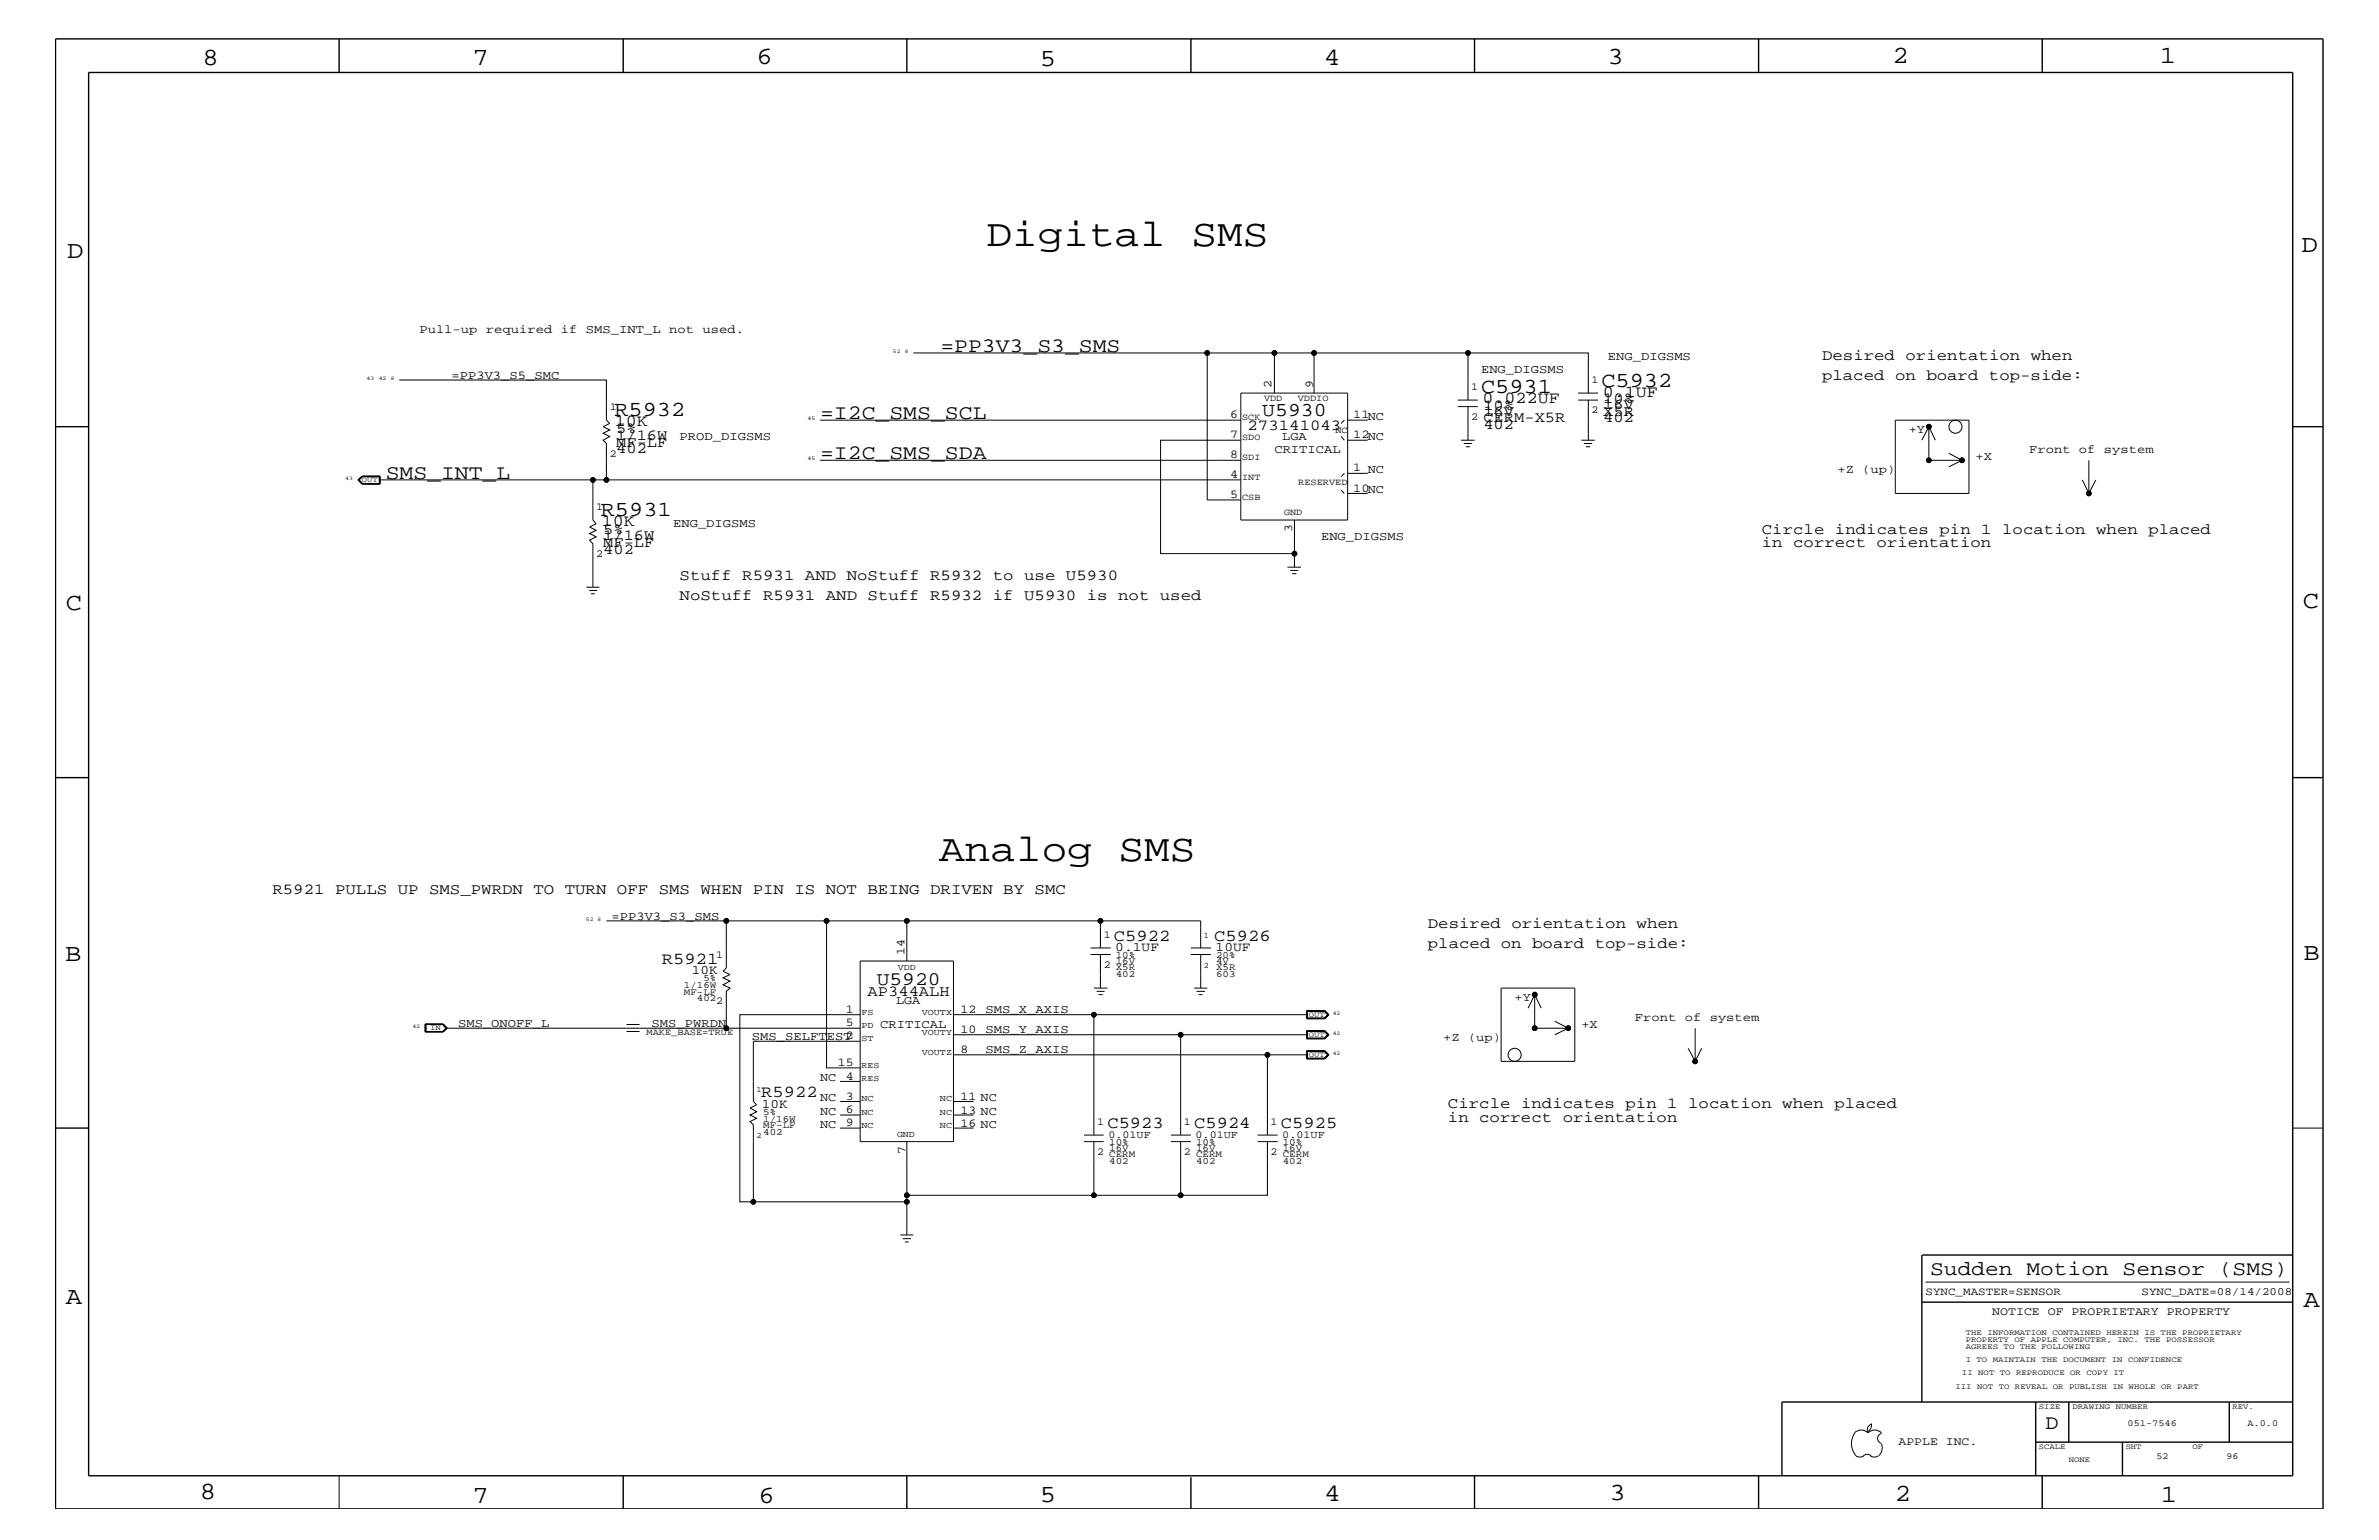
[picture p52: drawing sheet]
<svg xmlns="http://www.w3.org/2000/svg" width="432mm" height="279mm" viewBox="0 0 432 279" stroke-linecap="round" stroke-linejoin="round" font-family="sans-serif">
<defs><g id="words">
<g font-size="7">
<text x="179.1" y="44.6">Digital SMS</text>
<text x="170.5" y="156.2">Analog SMS</text>
</g>
<g font-size="4.5">
<text x="36.7" y="11.7">8</text>
<text x="85.8" y="11.7">7</text>
<text x="137.3" y="11.5">6</text>
<text x="240.3" y="11.7">4</text>
<text x="291.8" y="11.5">3</text>
<text x="343.5" y="11.5">2</text>
<text x="392" y="11.5">1</text>
<text x="188.7" y="12.1">5</text>
<text x="12.2" y="46.8">D</text>
<text x="417.7" y="45.7">D</text>
<text x="11.9" y="110.6">C</text>
<text x="418" y="110.3">C</text>
<text x="11.9" y="174.3">B</text>
<text x="418.1" y="174.2">B</text>
<text x="11.9" y="236.7">A</text>
<text x="418.1" y="237.1">A</text>
<text x="36.2" y="271.9">8</text>
<text x="85.8" y="272.7">7</text>
<text x="137.7" y="272.7">6</text>
<text x="188.7" y="272.5">5</text>
<text x="240.4" y="272.3">4</text>
<text x="292.1" y="272.2">3</text>
<text x="343.9" y="272.3">2</text>
<text x="392.2" y="272.6">1</text>
</g>
<g font-size="3.9">
<text x="268.8" y="71.3">C5931</text>
<text x="290.7" y="70.1">C5932</text>
<text x="111.5" y="75.5">R5932</text>
<text x="109.1" y="93.7">R5931</text>
</g>
<g font-size="3.7">
<text x="170.7" y="63.9">=PP3V3_S3_SMS</text>
<text x="148.8" y="76">=I2C_SMS_SCL</text>
<text x="148.8" y="83.3">=I2C_SMS_SDA</text>
<text x="70" y="86.9">SMS_INT_L</text>
<text x="350.4" y="231.3">Sudden Motion Sensor (SMS)</text>
<text x="371.3" y="259.3">D</text>
</g>
<text font-size="3.6" x="229.1" y="75.6">U5930</text>
<text font-size="3.5" x="159.1" y="178.7">U5920</text>
<g font-size="3">
<text x="290.9" y="72">0.1UF</text>
<text x="111.6" y="77.3">10K</text>
<text x="269.1" y="73.2">0.022UF</text>
<text x="109.2" y="95.4">10K</text>
<text x="202.2" y="170.7">C5922</text>
<text x="220.4" y="170.7">C5926</text>
<text x="120.1" y="174.9">R5921</text>
<text x="138.2" y="199.1">R5922</text>
<text x="201" y="204.7">C5923</text>
<text x="216.7" y="204.7">C5924</text>
<text x="232.5" y="204.7">C5925</text>
</g>
<g font-size="2.8">
<text x="330.7" y="65.3">Desired orientation when</text>
<text x="330.7" y="68.9">placed on board top-side:</text>
<text x="269.2" y="74.4">10%</text>
<text x="269.2" y="76.7">CERM-X5R</text>
<text x="269.2" y="77.9">402</text>
<text x="269.2" y="75.5">16V</text>
<text x="291" y="75.5">X5R</text>
<text x="291" y="74.3">16V</text>
<text x="291" y="73.2">10%</text>
<text x="291" y="76.7">402</text>
<text x="111.8" y="78.6">5%</text>
<text x="111.8" y="79.9">1/16W</text>
<text x="111.8" y="81.1">MF-LF</text>
<text x="111.8" y="82.2">402</text>
<text x="226.4" y="78">273141043</text>
<text x="109.5" y="99.3">MF-LF</text>
<text x="109.5" y="100.4">402</text>
<text x="109.5" y="96.8">5%</text>
<text x="109.5" y="98">1/16W</text>
<text x="319.8" y="96.8">Circle indicates pin 1 location when placed</text>
<text x="319.8" y="99.3">in correct orientation</text>
<text x="123.4" y="105.3">Stuff R5931 AND NoStuff R5932 to use U5930</text>
<text x="123.4" y="108.9">NoStuff R5931 AND Stuff R5932 if U5930 is not used</text>
<text x="49.4" y="162.2">R5921 PULLS UP SMS_PWRDN TO TURN OFF SMS WHEN PIN IS NOT BEING DRIVEN BY SMC</text>
<text x="259.2" y="168.3">Desired orientation when</text>
<text x="259.2" y="172">placed on board top-side:</text>
<text x="157.5" y="180.7">AP344ALH</text>
<text x="262.8" y="201">Circle indicates pin 1 location when placed</text>
<text x="262.8" y="203.5">in correct orientation</text>
</g>
<g font-size="2.4">
<text x="202.4" y="172.6">0.1UF</text>
<text x="220.6" y="172.6">10UF</text>
<text x="125.6" y="176.7">10K</text>
<text x="138.3" y="200.9">10K</text>
</g>
<g font-size="2.2">
<text x="76.1" y="60.4">Pull-up required if SMS_INT_L not used.</text>
<text x="291.8" y="65.3">ENG_DIGSMS</text>
<text x="82" y="68.7">=PP3V3_S5_SMC</text>
<text x="230.8" y="70.4" transform="rotate(-90 230.8 70.4)">2</text>
<text x="238.3" y="70.5" transform="rotate(-90 238.3 70.5)">9</text>
<text x="268.8" y="67.7">ENG_DIGSMS</text>
<text x="223.3" y="75.8">6</text>
<text x="245.6" y="75.8">11NC</text>
<text x="123.4" y="79.9">PROD_DIGSMS</text>
<text x="223.3" y="83.1">8</text>
<text x="223.3" y="79.4">7</text>
<text x="231.3" y="82.2">CRITICAL</text>
<text x="232.7" y="79.9">LGA</text>
<text x="245.6" y="79.4">12NC</text>
<text x="346.5" y="78.6">+Y</text>
<text x="358.6" y="83.5">+X</text>
<text x="368.3" y="82.2">Front of system</text>
<text x="223.3" y="86.7">4</text>
<text x="245.6" y="85.5">1 NC</text>
<text x="245.6" y="89.2">10NC</text>
<text x="333.5" y="85.9">+Z (up)</text>
<text x="122.2" y="95.6">ENG_DIGSMS</text>
<text x="223.3" y="90.4">5</text>
<text x="234.5" y="96.5" transform="rotate(-90 234.5 96.5)">3</text>
<text x="239.8" y="98">ENG_DIGSMS</text>
<text x="111" y="166.9">=PP3V3_S3_SMS</text>
<text x="164.2" y="173.3" transform="rotate(-90 164.2 173.3)">14</text>
<text x="153.5" y="183.8">1</text>
<text x="162.6" y="182.1">LGA</text>
<text x="174.3" y="183.8">12</text>
<text x="178.9" y="183.8">SMS_X_AXIS</text>
<text x="274.9" y="181.6">+Y</text>
<text x="296.8" y="185.3">Front of system</text>
<text x="83.1" y="186.3">SMS_ONOFF_L</text>
<text x="118.3" y="186.3">SMS_PWRDN</text>
<text x="136.5" y="188.7">SMS_SELFTEST</text>
<text x="153.5" y="186.1">5</text>
<text x="153.5" y="188.6">2</text>
<text x="159.8" y="186.5">CRITICAL</text>
<text x="174.3" y="187.4">10</text>
<text x="174.3" y="191">8</text>
<text x="178.9" y="191.1">SMS_Z_AXIS</text>
<text x="178.9" y="187.5">SMS_Y_AXIS</text>
<text x="262" y="188.9">+Z (up)</text>
<text x="287" y="186.5">+X</text>
<text x="148.8" y="196.2">NC</text>
<text x="152.1" y="193.4">15</text>
<text x="153.5" y="195.9">4</text>
<text x="148.8" y="202.3">NC</text>
<text x="148.8" y="199.8">NC</text>
<text x="153.5" y="199.5">3</text>
<text x="153.5" y="201.9">6</text>
<text x="174.3" y="199.6">11 NC</text>
<text x="174.3" y="202">13 NC</text>
<text x="148.8" y="204.7">NC</text>
<text x="153.5" y="204.3">9</text>
<text x="164.3" y="209.4" transform="rotate(-90 164.3 209.4)">7</text>
<text x="174.3" y="204.4">16 NC</text>
</g>
<g font-size="2.1">
<text x="361.6" y="238.6">NOTICE OF PROPRIETARY PROPERTY</text>
<text x="344.6" y="262.2">APPLE INC.</text>
</g>
<g font-size="2">
<text x="349.5" y="235">SYNC_MASTER=SENSOR</text>
<text x="388.7" y="235">SYNC_DATE=08/14/2008</text>
</g>
<g font-size="1.9">
<text x="267" y="70.7">1</text>
<text x="288.9" y="69.5">1</text>
<text x="110.7" y="74.4">1</text>
<text x="267" y="76.2">2</text>
<text x="288.9" y="75">2</text>
<text x="110.7" y="82.8">2</text>
<text x="108.2" y="92.6">1</text>
<text x="108.2" y="101">2</text>
<text x="130" y="173.8">1</text>
<text x="200.3" y="170.1">1</text>
<text x="200.3" y="175.6">2 X5R</text>
<text x="130" y="182.2">2</text>
<text x="199.1" y="204.1">1</text>
<text x="199.1" y="209.6">2 CERM</text>
<text x="201.2" y="206.5">0.01UF</text>
<text x="214.9" y="204.1">1</text>
<text x="214.9" y="209.6">2 CERM</text>
<text x="217" y="206.5">0.01UF</text>
<text x="230.6" y="204.1">1</text>
<text x="230.6" y="209.6">2 CERM</text>
<text x="232.7" y="206.5">0.01UF</text>
</g>
<g font-size="1.8">
<text x="202.5" y="173.8">10%</text>
<text x="220.7" y="173.8">20%</text>
<text x="124.1" y="179.3">1/16W</text>
<text x="127.7" y="178">5%</text>
<text x="202.5" y="177.3">402</text>
<text x="202.5" y="174.9">16V</text>
<text x="220.7" y="177.3">603</text>
<text x="220.7" y="174.9">4V</text>
<text x="220.7" y="176.1">X5R</text>
<text x="124.1" y="180.5">MF-LF</text>
<text x="126.5" y="181.6">402</text>
<text x="138.5" y="203.5">1/16W</text>
<text x="138.5" y="202.3">5%</text>
<text x="138.5" y="205.9">402</text>
<text x="138.5" y="204.7">MF-LF</text>
<text x="201.3" y="208.8">16V</text>
<text x="201.3" y="207.7">10%</text>
<text x="217.1" y="207.7">10%</text>
<text x="217.1" y="208.8">16V</text>
<text x="232.8" y="208.8">16V</text>
<text x="232.8" y="207.7">10%</text>
<text x="201.3" y="211.3">402</text>
<text x="217.1" y="211.3">402</text>
<text x="232.8" y="211.3">402</text>
</g>
<g font-size="1.7">
<text x="225.5" y="76.2">SCK</text>
<text x="229.4" y="72.8">VDD</text>
<text x="235.5" y="72.8">VDDIO</text>
<text x="225.5" y="83.5">SDI</text>
<text x="225.5" y="79.9">SDO</text>
<text x="242.4" y="78.5">NC</text>
<text x="225.5" y="87.1">INT</text>
<text x="235.6" y="88.1">RESERVED</text>
<text x="225.5" y="90.7">CSB</text>
<text x="233.1" y="93.5">GND</text>
<text x="117.3" y="187.7">MAKE_BASE=TRUE</text>
<text x="386.2" y="258.7">051-7546</text>
<text x="407.9" y="258.7">A.0.0</text>
<text x="391.4" y="264.7">52</text>
<text x="404.1" y="264.7">96</text>
</g>
<g font-size="1.6">
<text x="163" y="176">VDD</text>
<text x="156.4" y="184.1">FS</text>
<text x="167.3" y="184.1">VOUTX</text>
<text x="156.4" y="186.5">PD</text>
<text x="156.4" y="188.9">ST</text>
<text x="167.3" y="187.7">VOUTY</text>
<text x="167.3" y="191.4">VOUTZ</text>
<text x="156.4" y="193.7">RES</text>
<text x="156.4" y="196.2">RES</text>
<text x="156.4" y="199.8">NC</text>
<text x="156.4" y="202.3">NC</text>
<text x="170.6" y="199.8">NC</text>
<text x="170.6" y="202.3">NC</text>
<text x="156.4" y="204.7">NC</text>
<text x="162.8" y="206.3">GND</text>
<text x="170.6" y="204.7">NC</text>
</g>
<g font-size="1.5">
<text x="218.5" y="170.1">1</text>
<text x="218.5" y="175.6">2</text>
<text x="137.3" y="198.1">1</text>
<text x="137.3" y="206.5">2</text>
</g>
<g font-size="1.4">
<text x="65.7" y="87.5">OUT</text>
<text x="237.6" y="184.4">OUT</text>
<text x="78.1" y="186.9">IN</text>
<text x="237.6" y="191.7">OUT</text>
<text x="237.6" y="188.1">OUT</text>
<text x="356.8" y="242.3">THE INFORMATION CONTAINED HEREIN IS THE PROPRIETARY</text>
<text x="356.8" y="243.5">PROPERTY OF APPLE COMPUTER, INC. THE POSSESSOR</text>
<text x="356.8" y="244.7">AGREES TO THE FOLLOWING</text>
<text x="354.9" y="252">III NOT TO REVEAL OR PUBLISH IN WHOLE OR PART</text>
<text x="356.1" y="249.5">II NOT TO REPRODUCE OR COPY IT</text>
<text x="356.8" y="247.1">I TO MAINTAIN THE DOCUMENT IN CONFIDENCE</text>
<text x="370.1" y="255.6">SIZE</text>
<text x="376.2" y="255.6">DRAWING NUMBER</text>
<text x="405.2" y="255.6">REV.</text>
<text x="370.1" y="262.9">SCALE</text>
<text x="385.8" y="262.9">SHT</text>
<text x="397.9" y="262.9">OF</text>
<text x="375.5" y="265.3">NONE</text>
</g>
<g font-size="1">
<text x="162.1" y="64">52</text>
<text x="164.3" y="64">8</text>
<text x="66.5" y="68.9">43</text>
<text x="68.7" y="68.9">42</text>
<text x="71" y="68.9">8</text>
<text x="146.6" y="76.2">45</text>
<text x="146.6" y="83.5">45</text>
<text x="62.7" y="87.1">43</text>
<text x="106.3" y="167.1">52 8</text>
<text x="241.9" y="184.1">42</text>
<text x="74.8" y="186.5">42</text>
<text x="241.9" y="191.4">42</text>
<text x="241.9" y="187.7">42</text>
</g>
</g></defs>
<g fill="none" stroke="#000" stroke-width=".18">
<path d="M72.5 68.9h37.6v7.3l.6 .6-1.2 .6 1.2 .6-1.2 .6 1.2 .6-1.2 .7 .6 .6v6.6h115.1M148.8 76.2h76.4M165.8 64h53.3M225.2 79.9h-14.5v20.5h24.3v-6.1M225.2 71.3h19.4v23h-19.4zM231.3 71.3v-7.3h7.2v7.3M231.3 64h-12.2v26.7h6.1M238.5 64h27.9M243.4 79.2l.6 .7M244 76.2l-.6 .6M244.6 79.9h3.6M244.6 76.2h3.6"/>
<path d="M264.6 72.6h3.6M264.6 73.8h3.6M265.2 79.9h2.4M266.4 73.8v6.1M286.4 72.6h3.7M286.4 71.3h3.7M287 79.9h2.5M288.3 71.3v-7.3h-21.9v8.6M288.3 72.6v7.3M344 76.2h13.4v13.3h-13.4zM350.1 77.4v6.1h6M350.1 77.4l1.2 2.5"/>
<path d="M350.1 77.4l-1.3 2.5M64.9 87.1l.8-.7h3.3v1.4h-3.3zM65.8 87.7h3.1M65.8 86.4l-.8 .7 .8 .7M65.8 86.5l-.7 .6 .7 .6M65.8 86.5h3.1M65.8 86.5l-.6 .6 .6 .6M68.8 87.1h38.8v7.2l.6 .7-1.2 .6 1.2 .6-1.2 .6 1.2 .6-1.2 .6 .6 .7v7.8M68.8 86.5v1.2M68.9 86.4v1.4M107.6 87.1h2.5M148.8 83.5h76.4"/>
<path d="M243.4 88.9l.6 .6M244 85.9l-.6 .6M244.6 85.9h3.6M244.6 89.5h3.6M265.7 80.5h1.4M266.1 81.1h.7M287.5 80.5h1.5M287.9 81.1h.7M353.7 82.2l2.4 1.3M356.1 83.5l-2.4 1.2M378 87.1l1.1 2.4 1.3-2.4M379.1 83.5v6"/>
<path d="M106.4 106.5h2.4M106.9 107.1h1.5M107.3 107.7h.7M233.7 102.9h2.4M234.2 103.5h1.4M234.5 104.1h.8M235 100.4v2.5M110.1 167.1h21.7v8.5l-.6 .6 1.3 .6-1.3 .6 1.3 .6-1.3 .7 1.3 .6-.7 .6v6.6h24.3M131.8 167.1h18.2M156.1 174.4h17v32.7h-17zM164.6 167.1h-14.6v26.6h6.1M164.6 167.1v7.3"/>
<path d="M164.6 167.1h35.1M198 173.2h3.6M198 172h3.6M198.5 179.3h2.5M199.1 179.9h1.4M199.7 172v-4.9h18.2v4.9M199.7 173.2v6.1M216.2 173.2h3.6M216.2 172h3.6M216.7 179.3h2.4M217.2 179.9h1.5M217.9 173.2v6.1"/>
<path d="M272.5 179.3h13.3v13.3h-13.3zM77.2 185.8v1.4M80.3 185.9h-3v1.2h3M80.3 185.9l.7 .6-.7 .6M80.3 185.9l.6 .6M80.4 185.8h-3.3v1.4h3.3M80.4 185.8l.8 .7-.8 .7M80.4 185.8l.7 .7-.7 .7M80.9 186.5h50.9M80.9 186.5l-.6 .6M113.7 187.1h2.4M113.7 185.9h2.4"/>
<path d="M152.5 199.8h3.6M152.5 196.2h3.6M156.1 188.9h-19.4v10.9l.6 .6-1.2 .6 1.2 .7-1.2 .6 1.2 .6-1.2 .6 .6 .6v13.9h27.9v6.1M156.1 184.1h-21.8v33.9h2.4M173.1 191.4h64.2M173.1 199.8h3.6M173.1 184.1h64.2M173.1 187.7h64.2M198.5 184.1v21.8M199.4 180.5h.8M214.3 187.7v18.2M217.6 180.5h.7"/>
<path d="M230 191.4v14.5M237.2 183.3h3.3l.7 .8-.7 .8h-3.3zM237.2 187h3.3l.7 .7-.7 .8h-3.3zM237.2 190.6h3.3l.7 .8-.7 .7h-3.3zM237.2 190.7h3.3l.6 .7-.6 .7h-3.3zM237.2 183.4h3.3l.6 .7-.6 .7h-3.3zM237.2 187.1h3.3l.6 .6-.6 .7h-3.3zM237.3 190.8h3.1l.6 .6-.6 .6h-3.1M237.3 183.4v1.4M237.3 187.1v1.3M237.3 190.7v1.4M237.3 187.1h3.1l.6 .6-.6 .6h-3.1"/>
<path d="M237.3 183.5h3.1l.6 .6-.6 .6h-3.1M240.4 190.7l.6 .7-.6 .7M240.4 183.4l.6 .7-.6 .7M240.4 187.1l.6 .6-.6 .7M278.6 180.5v6h6M278.6 180.5l1.1 2.4M278.6 180.5l-1.2 2.4M282.2 185.3l2.4 1.2M284.6 186.5l-2.4 1.2M306.4 190.2l1.3 2.4 1.2-2.4M307.7 186.5v6.1M152.5 204.7h3.6"/>
<path d="M152.5 202.3h3.6M164.6 207.1v9.8h33.9v-9.8M164.6 216.9v1.1M173.1 204.7h3.6M173.1 202.3h3.6M196.8 207.1h3.5M196.8 205.9h3.5M198.5 216.9h15.8M212.5 207.1h3.7M212.5 205.9h3.7M214.3 207.1v9.8h15.7v-9.8M228.3 207.1h3.6"/>
<path d="M228.3 205.9h3.6M416.1 204.7h5.5M163.4 224.1h2.4M163.8 224.7h1.6M164.3 225.3h.6M349.5 232.6h66M336.6 260a1.69 1.69 0 0 1 2.4 0 1.72 1.72 0 0 1 2.5 0M339.6 258.3l.1 .1a1.27 1.27 0 0 1-.7 1.3M339.6 258.4a.99 .99 0 0 0-.6 1.4M61.6 267.7v6.1M336.6 260a3.3 3.3 0 0 0 .3 4.1M336.9 264.1l.7 .3 .7-.3"/>
<path d="M338.2 264.1l.7-.3 .7 .3M339.5 264.1l.7 .3 .7-.3M341.5 260.1a.93 .93 0 0 0-.7 .9 .93 .93 0 0 0 .7 .9M341.5 262l.1 .7a1.99 1.99 0 0 1-.6 1.4"/>
<circle cx="219.1" cy="64" r=".42"/>
<circle cx="231.3" cy="64" r=".42"/>
<circle cx="238.5" cy="64" r=".42"/>
<circle cx="266.4" cy="64" r=".42"/>
<circle cx="350.1" cy="77.4" r=".42"/>
<circle cx="354.9" cy="77.4" r="1.19"/>
<circle cx="107.6" cy="87.1" r=".42"/>
<circle cx="110.1" cy="87.1" r=".42"/>
<circle cx="350.1" cy="83.5" r=".42"/>
<circle cx="356.1" cy="83.5" r=".42"/>
<circle cx="379.1" cy="89.5" r=".42"/>
<circle cx="234.9" cy="100.4" r=".42"/>
<circle cx="131.8" cy="167.1" r=".42"/>
<circle cx="150" cy="167.1" r=".42"/>
<circle cx="164.6" cy="167.1" r=".42"/>
<circle cx="199.7" cy="167.1" r=".42"/>
<circle cx="131.8" cy="186.5" r=".42"/>
<circle cx="198.5" cy="184.1" r=".42"/>
<circle cx="214.3" cy="187.7" r=".42"/>
<circle cx="230" cy="191.4" r=".42"/>
<circle cx="274.9" cy="191.4" r="1.19"/>
<circle cx="278.6" cy="180.5" r=".42"/>
<circle cx="278.6" cy="186.5" r=".42"/>
<circle cx="284.6" cy="186.5" r=".42"/>
<circle cx="307.7" cy="192.6" r=".42"/>
<circle cx="136.7" cy="218" r=".42"/>
<circle cx="164.6" cy="216.9" r=".42"/>
<circle cx="164.6" cy="218" r=".42"/>
<circle cx="198.5" cy="216.9" r=".42"/>
<circle cx="214.3" cy="216.9" r=".42"/>
</g>
<g fill="none" stroke="#000" stroke-width=".25">
<path d="M10.1 7.1h411.5v266.7h-411.5zM16.1 13.2h400v254.5h-400zM61.6 7.1v6.1M113.1 7.1v6.1M164.6 7.1v6.1M216.2 7.1v6.1M267.6 7.1v6.1M319.2 7.1v6.1M370.7 7.1v6.1M10.1 77.4h6M416.1 77.4h5.5M10.1 141.1h6"/>
<path d="M416.1 141.1h5.5M10.1 204.7h6M348.8 236.2h67.3M348.8 227.7v26.7M348.9 227.7h67.2M369.5 254.4v13.3M375.5 254.4v7.2M404.6 254.4v7.2M416.1 254.4h-92.7v13.3M113.1 267.7v6.1M164.6 267.7v6.1M216.2 268v5.8"/>
<path d="M267.6 267.7v6.1M319.2 267.7v6.1M369.5 261.6h46.6M370.7 267.7v6.1M385.2 261.6v6.1"/>
</g>
<g fill="#000">
<circle cx="219.1" cy="64" r=".42"/>
<circle cx="231.3" cy="64" r=".42"/>
<circle cx="238.5" cy="64" r=".42"/>
<circle cx="266.4" cy="64" r=".42"/>
<circle cx="350.1" cy="77.4" r=".42"/>
<circle cx="107.6" cy="87.1" r=".42"/>
<circle cx="110.1" cy="87.1" r=".42"/>
<circle cx="350.1" cy="83.5" r=".42"/>
<circle cx="356.1" cy="83.5" r=".42"/>
<circle cx="379.1" cy="89.5" r=".42"/>
<circle cx="234.9" cy="100.4" r=".42"/>
<circle cx="131.8" cy="167.1" r=".42"/>
<circle cx="150" cy="167.1" r=".42"/>
<circle cx="164.6" cy="167.1" r=".42"/>
<circle cx="199.7" cy="167.1" r=".42"/>
<circle cx="131.8" cy="186.5" r=".42"/>
<circle cx="198.5" cy="184.1" r=".42"/>
<circle cx="214.3" cy="187.7" r=".42"/>
<circle cx="230" cy="191.4" r=".42"/>
<circle cx="278.6" cy="180.5" r=".42"/>
<circle cx="278.6" cy="186.5" r=".42"/>
<circle cx="284.6" cy="186.5" r=".42"/>
<circle cx="307.7" cy="192.6" r=".42"/>
<circle cx="136.7" cy="218" r=".42"/>
<circle cx="164.6" cy="216.9" r=".42"/>
<circle cx="164.6" cy="218" r=".42"/>
<circle cx="198.5" cy="216.9" r=".42"/>
<circle cx="214.3" cy="216.9" r=".42"/>
</g>
<use href="#words"/>
</svg>
